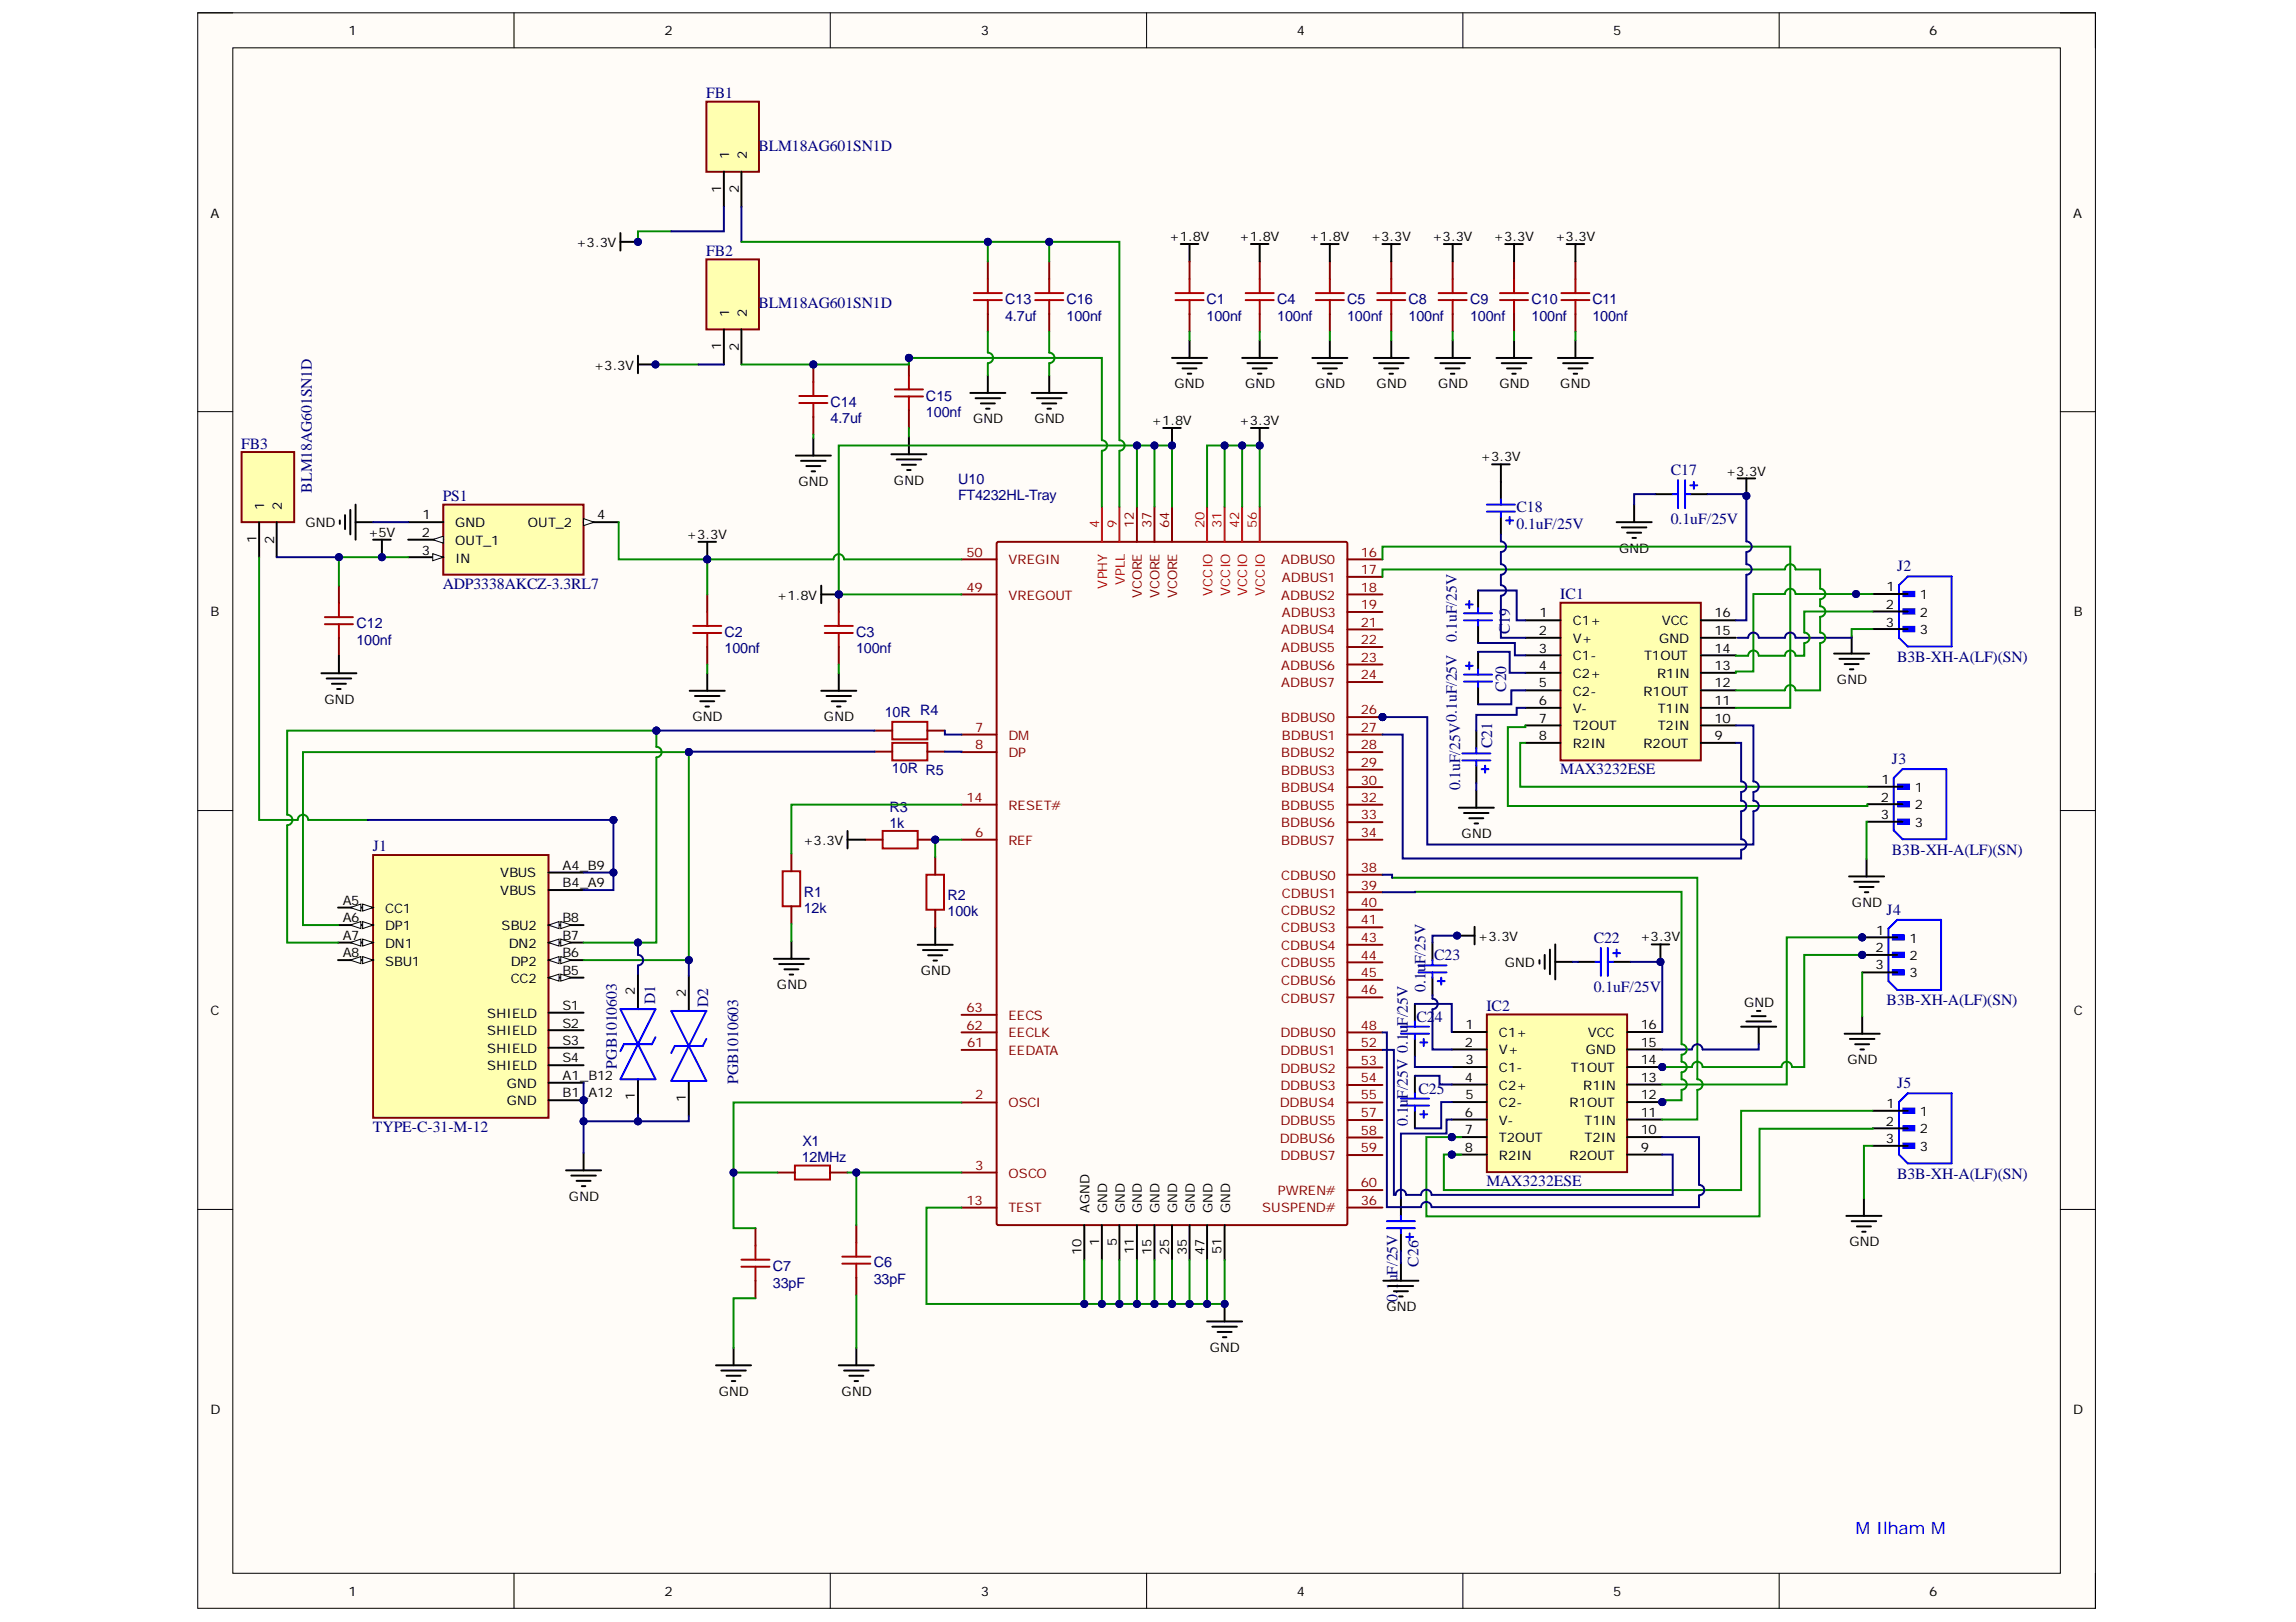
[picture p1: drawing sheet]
<svg xmlns="http://www.w3.org/2000/svg" width="297mm" height="210mm" viewBox="0 0 297 210" stroke-linecap="round" stroke-linejoin="round" font-family="sans-serif">
<defs><g id="words">
<text font-size="2.2" fill="#00f" x="240.1" y="198.6">M Ilham M</text>
<g font-size="2" fill="#000080">
<text x="91.4" y="12.7">FB1</text>
<text x="98.1" y="19.5">BLM18AG601SN1D</text>
<text x="91.4" y="33.1">FB2</text>
<text x="98.1" y="39.9">BLM18AG601SN1D</text>
<text x="31.2" y="58.1">FB3</text>
<text x="40.4" y="63.7" transform="rotate(-90 40.4 63.7)">BLM18AG601SN1D</text>
<text x="57.3" y="64.8">PS1</text>
<text x="216.2" y="61.5">C17</text>
<text x="196.2" y="66.2">C18</text>
<text x="196.2" y="68.5">0.1uF/25V</text>
<text x="216.2" y="67.8">0.1uF/25V</text>
<text x="57.3" y="76.2">ADP3338AKCZ-3.3RL7</text>
<text x="201.9" y="77.5">IC1</text>
<text x="245.4" y="73.9">J2</text>
<text x="188.5" y="83" transform="rotate(-90 188.5 83)">0.1uF/25V</text>
<text x="195.3" y="82.1" transform="rotate(-90 195.3 82.1)">C19</text>
<text x="194.8" y="89.5" transform="rotate(-90 194.8 89.5)">C20</text>
<text x="245.4" y="85.7">B3B-XH-A(LF)(SN)</text>
<text x="193.1" y="96.8" transform="rotate(-90 193.1 96.8)">C21</text>
<text x="201.9" y="100.2">MAX3232ESE</text>
<text x="244.8" y="98.8">J3</text>
<text x="188.9" y="102.3" transform="rotate(-90 188.9 102.3)">0.1uF/25V0.1uF/25V</text>
<text x="48.2" y="110.2">J1</text>
<text x="244.8" y="110.7">B3B-XH-A(LF)(SN)</text>
<text x="244.1" y="118.4">J4</text>
<text x="184.4" y="125.8" transform="rotate(-90 184.4 125.8)">u</text>
<text x="184.4" y="124.8" transform="rotate(-90 184.4 124.8)">F/25V</text>
<text x="185.5" y="124.3">C23</text>
<text x="206.2" y="122">C22</text>
<text x="84.8" y="129.9" transform="rotate(-90 84.8 129.9)">D1</text>
<text x="91.6" y="130.4" transform="rotate(-90 91.6 130.4)">D2</text>
<text x="184.4" y="128.3" transform="rotate(-90 184.4 128.3)">0.1</text>
<text x="192.3" y="130.9">IC2</text>
<text x="206.2" y="128.3">0.1uF/25V</text>
<text x="244.1" y="130.1">B3B-XH-A(LF)(SN)</text>
<text x="182.2" y="133.7" transform="rotate(-90 182.2 133.7)">u</text>
<text x="182.2" y="132.7" transform="rotate(-90 182.2 132.7)">F/25V</text>
<text x="183.2" y="132.2">C24</text>
<text x="79.8" y="138.3" transform="rotate(-90 79.8 138.3)">PGB1010603</text>
<text x="95.5" y="140.3" transform="rotate(-90 95.5 140.3)">PGB1010603</text>
<text x="183.5" y="141.5">C25</text>
<text x="245.4" y="140.8">J5</text>
<text x="48.2" y="146.5">TYPE-C-31-M-12</text>
<text x="182.2" y="145.7" transform="rotate(-90 182.2 145.7)">0.1uF/25V 0.1</text>
<text x="192.3" y="153.5">MAX3232ESE</text>
<text x="245.4" y="152.6">B3B-XH-A(LF)(SN)</text>
<text x="180.8" y="165.9" transform="rotate(-90 180.8 165.9)">uF/25V</text>
<text x="183.5" y="163.9" transform="rotate(-90 183.5 163.9)">C26</text>
<text x="180.8" y="168.5" transform="rotate(-90 180.8 168.5)">0.1</text>
</g>
<g font-size="1.9" fill="#000080">
<text x="130" y="39.3">C13</text>
<text x="130" y="41.5">4.7uf</text>
<text x="138" y="39.3">C16</text>
<text x="138" y="41.5">100nf</text>
<text x="156.1" y="39.3">C1</text>
<text x="156.1" y="41.5">100nf</text>
<text x="165.2" y="39.3">C4</text>
<text x="165.2" y="41.5">100nf</text>
<text x="174.3" y="39.3">C5</text>
<text x="174.3" y="41.5">100nf</text>
<text x="182.2" y="39.3">C8</text>
<text x="182.2" y="41.5">100nf</text>
<text x="190.2" y="39.3">C9</text>
<text x="190.2" y="41.5">100nf</text>
<text x="198.1" y="39.3">C10</text>
<text x="198.1" y="41.5">100nf</text>
<text x="206" y="39.3">C11</text>
<text x="206" y="41.5">100nf</text>
<text x="107.4" y="52.7">C14</text>
<text x="119.8" y="51.8">C15</text>
<text x="119.8" y="53.9">100nf</text>
<text x="107.4" y="54.8">4.7uf</text>
<text x="123.9" y="62.6">U10</text>
<text x="123.9" y="64.8">FT4232HL-Tray</text>
<text x="46.1" y="81.3">C12</text>
<text x="46.1" y="83.4">100nf</text>
<text x="93.7" y="82.4">C2</text>
<text x="110.7" y="82.4">C3</text>
<text x="93.7" y="84.5">100nf</text>
<text x="110.7" y="84.5">100nf</text>
<text x="114.5" y="92.8">10R R4</text>
<text x="115.4" y="100">10R R5</text>
<text x="115.1" y="105.1">R3</text>
<text x="115.1" y="107.1">1k</text>
<text x="104" y="116.1">R1</text>
<text x="104" y="118.1">12k</text>
<text x="122.6" y="116.5">R2</text>
<text x="122.6" y="118.5">100k</text>
<text x="103.8" y="148.4">X1</text>
<text x="103.7" y="150.4">12MHz</text>
<text x="100" y="164.4">C7</text>
<text x="100" y="166.6">33pF</text>
<text x="113" y="164">C6</text>
<text x="113" y="166.2">33pF</text>
</g>
<g font-size="1.7">
<text x="45.1" y="4.6">1</text>
<text x="86" y="4.6">2</text>
<text x="126.9" y="4.6">3</text>
<text x="167.8" y="4.6">4</text>
<text x="208.7" y="4.6">5</text>
<text x="249.6" y="4.6">6</text>
<text x="94.3" y="20.6" transform="rotate(-90 94.3 20.6)">1</text>
<text x="96.6" y="20.6" transform="rotate(-90 96.6 20.6)">2</text>
<text x="27.2" y="28.2">A</text>
<text x="93.3" y="24.9" transform="rotate(-90 93.3 24.9)">1</text>
<text x="95.6" y="25" transform="rotate(-90 95.6 25)">2</text>
<text x="268.2" y="28.2">A</text>
<text x="74.5" y="32">+3.3V</text>
<text x="151.3" y="31.2">+1.8V</text>
<text x="160.3" y="31.2">+1.8V</text>
<text x="169.4" y="31.2">+1.8V</text>
<text x="177.3" y="31.2">+3.3V</text>
<text x="185.3" y="31.2">+3.3V</text>
<text x="193.2" y="31.2">+3.3V</text>
<text x="201.2" y="31.2">+3.3V</text>
<text x="94.3" y="41" transform="rotate(-90 94.3 41)">1</text>
<text x="96.6" y="41" transform="rotate(-90 96.6 41)">2</text>
<text x="76.8" y="47.9">+3.3V</text>
<text x="93.3" y="45.3" transform="rotate(-90 93.3 45.3)">1</text>
<text x="95.6" y="45.4" transform="rotate(-90 95.6 45.4)">2</text>
<text x="151.9" y="50.2">GND</text>
<text x="161.1" y="50.2">GND</text>
<text x="170.1" y="50.2">GND</text>
<text x="178.1" y="50.2">GND</text>
<text x="186" y="50.2">GND</text>
<text x="194" y="50.2">GND</text>
<text x="201.9" y="50.2">GND</text>
<text x="125.9" y="54.8">GND</text>
<text x="133.8" y="54.8">GND</text>
<text x="149" y="55">+1.8V</text>
<text x="160.3" y="55">+3.3V</text>
<text x="191.5" y="59.7">+3.3V</text>
<text x="34.2" y="65.9" transform="rotate(-90 34.2 65.9)">1</text>
<text x="36.5" y="65.9" transform="rotate(-90 36.5 65.9)">2</text>
<text x="103.3" y="62.9">GND</text>
<text x="115.7" y="62.7">GND</text>
<text x="223.3" y="61.6">+3.3V</text>
<text x="33.2" y="70.3" transform="rotate(-90 33.2 70.3)">1</text>
<text x="35.4" y="70.3" transform="rotate(-90 35.4 70.3)">2</text>
<text x="39.5" y="68.2">GND</text>
<text x="47.6" y="69.5">+5V</text>
<text x="54.6" y="69.5">2</text>
<text x="54.6" y="71.8">3</text>
<text x="54.7" y="67.2">1</text>
<text x="58.9" y="68.2">GND</text>
<text x="58.9" y="70.5">OUT_1</text>
<text x="68.3" y="68.2">OUT_2</text>
<text x="77.2" y="67.2">4</text>
<text x="88.8" y="69.7">+3.3V</text>
<text x="209.5" y="71.5">GND</text>
<text x="58.9" y="72.8">IN</text>
<text x="100.5" y="77.6">+1.8V</text>
<text x="244.1" y="76.5">1</text>
<text x="248.4" y="77.5">1</text>
<text x="27.2" y="79.7">B</text>
<text x="199.1" y="82.2">2</text>
<text x="199.2" y="79.9">1</text>
<text x="203.5" y="80.9">C1+</text>
<text x="203.5" y="83.2">V+</text>
<text x="214.6" y="83.2">GND</text>
<text x="215" y="80.9">VCC</text>
<text x="221.8" y="79.9">16</text>
<text x="221.8" y="82.2">15</text>
<text x="244" y="78.8">2</text>
<text x="244" y="81.1">3</text>
<text x="248.4" y="79.8">2</text>
<text x="248.4" y="82.1">3</text>
<text x="268.3" y="79.7">B</text>
<text x="199.1" y="84.5">3</text>
<text x="199.1" y="86.7">4</text>
<text x="199.1" y="88.9">5</text>
<text x="203.5" y="85.5">C1-</text>
<text x="203.5" y="87.8">C2+</text>
<text x="212.7" y="85.5">T1OUT</text>
<text x="214.4" y="87.8">R1IN</text>
<text x="221.8" y="84.5">14</text>
<text x="221.8" y="86.7">13</text>
<text x="221.8" y="88.9">12</text>
<text x="237.6" y="88.5">GND</text>
<text x="42" y="91.1">GND</text>
<text x="89.6" y="93.3">GND</text>
<text x="106.6" y="93.3">GND</text>
<text x="199.1" y="91.2">6</text>
<text x="199.1" y="93.5">7</text>
<text x="199.1" y="95.8">8</text>
<text x="203.5" y="90">C2-</text>
<text x="203.5" y="92.2">V-</text>
<text x="203.5" y="94.5">T2OUT</text>
<text x="212.6" y="90">R1OUT</text>
<text x="214.5" y="92.2">T1IN</text>
<text x="214.5" y="94.5">T2IN</text>
<text x="221.8" y="91.2">11</text>
<text x="221.8" y="93.5">10</text>
<text x="221.8" y="95.8">9</text>
<text x="203.5" y="96.8">R2IN</text>
<text x="212.6" y="96.8">R2OUT</text>
<text x="243.4" y="101.5">1</text>
<text x="243.3" y="103.7">2</text>
<text x="243.3" y="106">3</text>
<text x="247.7" y="102.5">1</text>
<text x="247.7" y="104.7">2</text>
<text x="247.7" y="107">3</text>
<text x="64.7" y="113.5">VBUS</text>
<text x="72.8" y="112.5">A4_B9</text>
<text x="103.9" y="109.3">+3.3V</text>
<text x="189.1" y="108.5">GND</text>
<text x="44.3" y="117.1">A5</text>
<text x="44.3" y="119.4">A6</text>
<text x="49.8" y="118.1">CC1</text>
<text x="64.7" y="115.8">VBUS</text>
<text x="72.8" y="114.8">B4_A9</text>
<text x="72.8" y="119.4">B8</text>
<text x="239.6" y="117.3">GND</text>
<text x="44.3" y="121.7">A7</text>
<text x="44.3" y="123.9">A8</text>
<text x="49.8" y="120.4">DP1</text>
<text x="49.8" y="122.7">DN1</text>
<text x="49.8" y="125">SBU1</text>
<text x="64.9" y="120.4">SBU2</text>
<text x="65.8" y="122.7">DN2</text>
<text x="66.1" y="125">DP2</text>
<text x="72.8" y="121.7">B7</text>
<text x="72.8" y="123.9">B6</text>
<text x="191.2" y="121.7">+3.3V</text>
<text x="194.7" y="125.1">GND</text>
<text x="212.2" y="121.8">+3.3V</text>
<text x="242.6" y="123.2">2</text>
<text x="242.6" y="125.5">3</text>
<text x="242.7" y="121">1</text>
<text x="247" y="122">1</text>
<text x="247" y="124.2">2</text>
<text x="27.2" y="131.4">C</text>
<text x="63" y="131.7">SHIELD</text>
<text x="66.1" y="127.1">CC2</text>
<text x="72.8" y="126.1">B5</text>
<text x="72.8" y="130.7">S1</text>
<text x="82.1" y="128.8" transform="rotate(-90 82.1 128.8)">2</text>
<text x="88.7" y="129" transform="rotate(-90 88.7 129)">2</text>
<text x="100.5" y="128">GND</text>
<text x="119.1" y="126.2">GND</text>
<text x="225.6" y="130.3">GND</text>
<text x="247" y="126.5">3</text>
<text x="268.3" y="131.4">C</text>
<text x="63" y="134">SHIELD</text>
<text x="63" y="136.3">SHIELD</text>
<text x="72.8" y="133">S2</text>
<text x="72.8" y="135.3">S3</text>
<text x="72.8" y="137.5">S4</text>
<text x="189.5" y="135.4">2</text>
<text x="189.6" y="133.2">1</text>
<text x="189.6" y="137.7">3</text>
<text x="193.9" y="134.2">C1+</text>
<text x="193.9" y="136.4">V+</text>
<text x="205.2" y="136.4">GND</text>
<text x="205.4" y="134.2">VCC</text>
<text x="212.3" y="133.2">16</text>
<text x="212.3" y="135.4">15</text>
<text x="212.3" y="137.7">14</text>
<text x="239" y="137.7">GND</text>
<text x="63" y="138.5">SHIELD</text>
<text x="65.6" y="140.8">GND</text>
<text x="65.6" y="143">GND</text>
<text x="72.8" y="139.7">A1_B12</text>
<text x="72.8" y="142">B1_A12</text>
<text x="82.1" y="142.4" transform="rotate(-90 82.1 142.4)">1</text>
<text x="88.7" y="142.6" transform="rotate(-90 88.7 142.6)">1</text>
<text x="189.5" y="140">4</text>
<text x="189.6" y="142.3">5</text>
<text x="193.9" y="138.7">C1-</text>
<text x="193.9" y="141">C2+</text>
<text x="193.9" y="143.3">C2-</text>
<text x="203" y="143.3">R1OUT</text>
<text x="203.2" y="138.7">T1OUT</text>
<text x="204.8" y="141">R1IN</text>
<text x="212.3" y="140">13</text>
<text x="212.3" y="142.3">12</text>
<text x="244.1" y="143.4">1</text>
<text x="189.5" y="144.6">6</text>
<text x="189.5" y="146.8">7</text>
<text x="189.5" y="149">8</text>
<text x="193.9" y="145.6">V-</text>
<text x="193.9" y="147.8">T2OUT</text>
<text x="205" y="145.6">T1IN</text>
<text x="205" y="147.8">T2IN</text>
<text x="212.3" y="144.6">11</text>
<text x="212.3" y="146.8">10</text>
<text x="212.3" y="149">9</text>
<text x="244" y="145.7">2</text>
<text x="244" y="147.9">3</text>
<text x="248.4" y="144.4">1</text>
<text x="248.4" y="146.7">2</text>
<text x="248.4" y="149">3</text>
<text x="73.6" y="155.4">GND</text>
<text x="193.9" y="150.1">R2IN</text>
<text x="203" y="150.1">R2OUT</text>
<text x="140.9" y="157" transform="rotate(-90 140.9 157)">AGND</text>
<text x="142.2" y="161.2" transform="rotate(-90 142.2 161.2)">1</text>
<text x="143.2" y="157" transform="rotate(-90 143.2 157)">GND</text>
<text x="144.5" y="161.3" transform="rotate(-90 144.5 161.3)">5</text>
<text x="145.5" y="157" transform="rotate(-90 145.5 157)">GND</text>
<text x="147.7" y="157" transform="rotate(-90 147.7 157)">GND</text>
<text x="150" y="157" transform="rotate(-90 150 157)">GND</text>
<text x="152.3" y="157" transform="rotate(-90 152.3 157)">GND</text>
<text x="154.6" y="157" transform="rotate(-90 154.6 157)">GND</text>
<text x="156.9" y="157" transform="rotate(-90 156.9 157)">GND</text>
<text x="159.1" y="157" transform="rotate(-90 159.1 157)">GND</text>
<text x="239.3" y="161.3">GND</text>
<text x="139.9" y="162.4" transform="rotate(-90 139.9 162.4)">10</text>
<text x="146.7" y="162.3" transform="rotate(-90 146.7 162.3)">11</text>
<text x="149" y="162.4" transform="rotate(-90 149 162.4)">15</text>
<text x="151.3" y="162.4" transform="rotate(-90 151.3 162.4)">25</text>
<text x="153.6" y="162.4" transform="rotate(-90 153.6 162.4)">35</text>
<text x="155.8" y="162.4" transform="rotate(-90 155.8 162.4)">47</text>
<text x="158" y="162.3" transform="rotate(-90 158 162.3)">51</text>
<text x="179.4" y="169.7">GND</text>
<text x="156.5" y="175">GND</text>
<text x="27.2" y="183">D</text>
<text x="93" y="180.7">GND</text>
<text x="108.9" y="180.7">GND</text>
<text x="268.2" y="183">D</text>
<text x="45.1" y="206.5">1</text>
<text x="86" y="206.5">2</text>
<text x="126.9" y="206.5">3</text>
<text x="167.8" y="206.5">4</text>
<text x="208.7" y="206.5">5</text>
<text x="249.6" y="206.5">6</text>
</g>
<g font-size="1.7" fill="#f00">
<text x="142.2" y="68.3" transform="rotate(-90 142.2 68.3)">4</text>
<text x="144.5" y="68.3" transform="rotate(-90 144.5 68.3)">9</text>
<text x="155.8" y="68.3" transform="rotate(-90 155.8 68.3)">20</text>
<text x="158" y="68.3" transform="rotate(-90 158 68.3)">31</text>
<text x="160.3" y="68.3" transform="rotate(-90 160.3 68.3)">42</text>
<text x="162.6" y="68.3" transform="rotate(-90 162.6 68.3)">56</text>
<text x="143.2" y="76.2" transform="rotate(-90 143.2 76.2)">VPHY</text>
<text x="145.5" y="75.8" transform="rotate(-90 145.5 75.8)">VPLL</text>
<text x="156.9" y="77.1" transform="rotate(-90 156.9 77.1)">VCCIO</text>
<text x="159.1" y="77.1" transform="rotate(-90 159.1 77.1)">VCCIO</text>
<text x="161.3" y="77.1" transform="rotate(-90 161.3 77.1)">VCCIO</text>
<text x="163.6" y="77.1" transform="rotate(-90 163.6 77.1)">VCCIO</text>
</g>
<g font-size="1.7" fill="#800">
<text x="146.7" y="68.3" transform="rotate(-90 146.7 68.3)">12</text>
<text x="149" y="68.3" transform="rotate(-90 149 68.3)">37</text>
<text x="151.3" y="68.3" transform="rotate(-90 151.3 68.3)">64</text>
<text x="125" y="76.6">49</text>
<text x="125" y="72">50</text>
<text x="130.5" y="77.6">VREGOUT</text>
<text x="130.5" y="73">VREGIN</text>
<text x="147.7" y="77.4" transform="rotate(-90 147.7 77.4)">VCORE</text>
<text x="150" y="77.4" transform="rotate(-90 150 77.4)">VCORE</text>
<text x="152.3" y="77.4" transform="rotate(-90 152.3 77.4)">VCORE</text>
<text x="165.7" y="73">ADBUS0</text>
<text x="165.7" y="77.6">ADBUS2</text>
<text x="165.8" y="75.3">ADBUS1</text>
<text x="176.1" y="72">16</text>
<text x="176.1" y="74.3">17</text>
<text x="176.1" y="76.6">18</text>
<text x="165.7" y="82.1">ADBUS4</text>
<text x="165.8" y="79.8">ADBUS3</text>
<text x="176.1" y="78.8">19</text>
<text x="176.1" y="81.1">21</text>
<text x="176.1" y="83.4">22</text>
<text x="165.7" y="84.4">ADBUS5</text>
<text x="165.7" y="86.7">ADBUS6</text>
<text x="165.7" y="88.9">ADBUS7</text>
<text x="176.1" y="85.6">23</text>
<text x="176.1" y="87.9">24</text>
<text x="126.1" y="94.7">7</text>
<text x="130.5" y="95.7">DM</text>
<text x="165.7" y="93.4">BDBUS0</text>
<text x="165.8" y="95.7">BDBUS1</text>
<text x="176.1" y="92.4">26</text>
<text x="176.1" y="94.7">27</text>
<text x="126.1" y="97">8</text>
<text x="130.5" y="98">DP</text>
<text x="165.7" y="98">BDBUS2</text>
<text x="165.7" y="100.3">BDBUS3</text>
<text x="176.1" y="97">28</text>
<text x="176.1" y="99.3">29</text>
<text x="176.1" y="101.5">30</text>
<text x="125" y="103.7">14</text>
<text x="130.5" y="104.8">RESET#</text>
<text x="165.7" y="102.5">BDBUS4</text>
<text x="165.7" y="104.8">BDBUS5</text>
<text x="165.7" y="107">BDBUS6</text>
<text x="176.1" y="103.7">32</text>
<text x="176.1" y="106">33</text>
<text x="126.1" y="108.3">6</text>
<text x="130.5" y="109.3">REF</text>
<text x="165.7" y="109.3">BDBUS7</text>
<text x="165.7" y="113.9">CDBUS0</text>
<text x="176.1" y="108.3">34</text>
<text x="176.1" y="112.9">38</text>
<text x="165.7" y="118.4">CDBUS2</text>
<text x="165.8" y="116.2">CDBUS1</text>
<text x="176.1" y="115.1">39</text>
<text x="176.1" y="117.3">40</text>
<text x="176.1" y="119.6">41</text>
<text x="165.7" y="120.6">CDBUS3</text>
<text x="165.7" y="122.9">CDBUS4</text>
<text x="165.7" y="125.2">CDBUS5</text>
<text x="176.1" y="121.9">43</text>
<text x="176.1" y="124.2">44</text>
<text x="125" y="131">63</text>
<text x="130.5" y="132">EECS</text>
<text x="165.7" y="127.5">CDBUS6</text>
<text x="165.7" y="129.8">CDBUS7</text>
<text x="176.1" y="126.5">45</text>
<text x="176.1" y="128.7">46</text>
<text x="125" y="133.2">62</text>
<text x="125.1" y="135.5">61</text>
<text x="130.5" y="134.2">EECLK</text>
<text x="130.5" y="136.5">EEDATA</text>
<text x="165.7" y="134.2">DDBUS0</text>
<text x="165.7" y="136.5">DDBUS1</text>
<text x="176.1" y="133.2">48</text>
<text x="176.1" y="135.5">52</text>
<text x="176.1" y="137.8">53</text>
<text x="126.1" y="142.3">2</text>
<text x="130.5" y="143.3">OSCI</text>
<text x="165.6" y="143.3">DDBUS4</text>
<text x="165.7" y="138.8">DDBUS2</text>
<text x="165.7" y="141.1">DDBUS3</text>
<text x="176.1" y="140.1">54</text>
<text x="176.1" y="142.3">55</text>
<text x="165.6" y="147.9">DDBUS6</text>
<text x="165.7" y="145.6">DDBUS5</text>
<text x="176.1" y="144.6">57</text>
<text x="176.1" y="146.8">58</text>
<text x="176.1" y="149.1">59</text>
<text x="125" y="155.9">13</text>
<text x="126.1" y="151.4">3</text>
<text x="130.5" y="152.4">OSCO</text>
<text x="165.3" y="154.7">PWREN#</text>
<text x="165.7" y="150.1">DDBUS7</text>
<text x="176.1" y="155.9">36</text>
<text x="176.1" y="153.6">60</text>
<text x="130.5" y="156.9">TEST</text>
<text x="163.3" y="156.9">SUSPEND#</text>
</g>
</g></defs>
<path d="M25.6 1.7h245.5v206.4h-245.5z" fill-rule="evenodd" fill="#fffcf8"/>
<path d="M25.6 1.7h245.5v206.4h-245.5z" fill="none" stroke="#000" stroke-width=".13"/>
<path d="M30.1 6.2h236.5v197.4h-236.5z" fill-rule="evenodd" fill="#fffcf8"/>
<g fill="none" stroke="#000" stroke-width=".13">
<path d="M25.6 1.7h4.5M30.1 6.2h236.5v197.4h-236.5zM66.5 1.7v4.5M107.4 1.7v4.5M148.3 1.7v4.5M189.3 1.7v4.5M230.2 1.7v4.5M266.6 1.7h4.5v4.5M25.6 53.3h4.5M266.6 53.3h4.5M25.6 104.9h4.5M266.6 104.9h4.5"/>
<path d="M25.6 156.5h4.5M266.6 156.5h4.5M66.5 203.6v4.5M107.4 203.6v4.5M148.3 203.6v4.5M189.3 203.6v4.5M230.2 203.6v4.5M271.1 203.6v4.5"/>
</g>
<g fill="none" stroke="#000" stroke-width=".25">
<path d="M44 67.3v.5M44.6 66.7v1.8M45.3 66v3.2M46 65.3v4.5M46 67.6h2.3M237.3 84.6h4.5M238 85.3h3.1M238.6 85.9h1.9M239.3 86.6h.5M239.6 82.3v2.3M239.2 113.4h4.6M239.9 114.1h3.2"/>
<path d="M240.6 114.8h1.8M241.3 115.5h.4M241.5 111.2v2.2M238.6 133.8h4.6M239.3 134.4h3.2M240 135.1h1.8M240.7 135.8h.4M240.9 131.5v2.3M238.9 157.3h4.5M239.6 158h3.1M240.2 158.7h1.8M240.9 159.4h.5"/>
<path d="M241.1 155.1v2.2M92.6 176.7h4.6M93.3 177.4h3.2M94 178h1.8M94.7 178.7h.4M94.9 174.4v2.3M108.5 176.7h4.6M109.2 177.4h3.2M109.9 178h1.8M110.6 178.7h.4M110.8 174.4v2.3"/>
</g>
<path d="M102.8 150.8h4.6v1.8h-4.6z" fill="none" stroke="#a00000" stroke-width=".25"/>
<path d="M100.6 151.7h2.2M107.4 151.7h2.2" fill="none" stroke="#800" stroke-width=".25"/>
<circle cx="178.9" cy="92.8" r=".45" fill="#000080"/>
<circle cx="178.9" cy="92.8" r=".45" fill="none" stroke="#000080" stroke-width=".13"/>
<g fill="none" stroke="#800" stroke-width=".25">
<path d="M129 70.2l.2-.1h44.9l.2 .1v88.3h-.2h-44.9h-.2l-.1-.2v-87.9zM147.1 65.6v4.5M174.3 72.4h4.6M174.3 74.7h4.6M174.3 76.9h4.6M174.3 79.2h4.6M124.4 95.1h4.5M124.4 97.3h4.5M174.3 81.5h4.6M174.3 83.7h4.6M174.3 86h4.6M174.3 88.3h4.6"/>
<path d="M174.3 92.8h4.6M124.4 108.7h4.5M124.4 104.1h4.5M124.4 142.7h4.5M124.4 151.7h4.5M124.4 156.3h4.5"/>
</g>
<path d="M140.3 158.5v4.6M142.6 158.5v4.6M144.8 158.5v4.6M147.1 158.5v4.6M149.4 158.5v4.6M151.6 158.5v4.6" fill="none" stroke="#000" stroke-width=".25"/>
<path d="M142.6 65.6v4.5M144.8 65.6v4.5M156.2 65.6v4.5" fill="none" stroke="#f00" stroke-width=".25"/>
<circle cx="178.9" cy="92.8" r=".45" fill="#000080"/>
<circle cx="178.9" cy="92.8" r=".45" fill="none" stroke="#000080" stroke-width=".13"/>
<g fill="none" stroke="#800" stroke-width=".25">
<path d="M91.5 76.9v2.3M124.4 76.9h4.5M124.4 72.4h4.5M149.4 65.6v4.5M151.6 65.6v4.5M91.5 83.7v2.3M174.3 95.1h4.6M174.3 97.3h4.6M174.3 99.6h4.6M174.3 101.9h4.6M174.3 104.1h4.6M174.3 106.4h4.6"/>
<path d="M174.3 108.7h4.6M174.3 113.2h4.6M174.3 115.5h4.6M174.3 117.7h4.6M124.4 133.6h4.5M124.4 135.9h4.5M124.4 131.3h4.5M174.3 120h4.6M174.3 122.3h4.6M174.3 124.5h4.6M174.3 126.8h4.6M174.3 129.1h4.6"/>
<path d="M174.3 133.6h4.6M174.3 135.9h4.6M174.3 138.1h4.6M174.3 156.3h4.6M174.3 140.4h4.6M174.3 142.7h4.6M174.3 144.9h4.6M174.3 147.2h4.6M174.3 149.5h4.6M174.3 154h4.6"/>
</g>
<path d="M158.4 65.6v4.5M160.7 65.6v4.5M163 65.6v4.5" fill="none" stroke="#f00" stroke-width=".25"/>
<path d="M153.9 158.5v4.6M156.2 158.5v4.6M158.4 158.5v4.6" fill="none" stroke="#000" stroke-width=".25"/>
<path d="M91.5 79.2v1.8M89.7 81h3.6M89.7 81.9h3.6M91.5 81.9v1.8" fill="none" stroke="#a00000" stroke-width=".25"/>
<circle cx="108.5" cy="76.9" r=".45" fill="#000080"/>
<circle cx="108.5" cy="76.9" r=".45" fill="none" stroke="#000080" stroke-width=".13"/>
<path d="M106.7 81h3.6" fill="none" stroke="#a00000" stroke-width=".25"/>
<path d="M108.5 76.9v2.3" fill="none" stroke="#800" stroke-width=".25"/>
<circle cx="108.5" cy="76.9" r=".45" fill="#000080"/>
<circle cx="108.5" cy="76.9" r=".45" fill="none" stroke="#000080" stroke-width=".13"/>
<g fill="none" stroke="#a00000" stroke-width=".25">
<path d="M152.1 37.9h3.6M152.1 38.8h3.6M153.9 36.1v1.8M153.9 38.8v1.8M161.2 37.9h3.6M161.2 38.8h3.6M163 36.1v1.8M163 38.8v1.8M170.2 37.9h3.7M170.2 38.8h3.7M172 36.1v1.8M172 38.8v1.8"/>
<path d="M178.2 37.9h3.6M178.2 38.8h3.6M180 36.1v1.8M180 38.8v1.8M186.1 37.9h3.6M186.1 38.8h3.6M187.9 36.1v1.8M187.9 38.8v1.8M194.1 37.9h3.6M194.1 38.8h3.6M195.9 36.1v1.8M195.9 38.8v1.8"/>
<path d="M202 37.9h3.6M202 38.8h3.6M203.8 36.1v1.8M203.8 38.8v1.8M108.5 79.2v1.8M106.7 81.9h3.6M108.5 81.9v1.8"/>
</g>
<g fill="none" stroke="#800" stroke-width=".25">
<path d="M153.9 33.8v2.3M163 33.8v2.3M172 33.8v2.3M180 33.8v2.3M187.9 33.8v2.3M195.9 33.8v2.3M203.8 33.8v2.3M153.9 40.6v2.3M163 40.6v2.3M172 40.6v2.3M180 40.6v2.3M187.9 40.6v2.3"/>
<path d="M195.9 40.6v2.3M203.8 40.6v2.3M108.5 83.7v2.3"/>
</g>
<g fill="none" stroke="#000" stroke-width=".25">
<path d="M152.8 31.6h2.2M153.9 31.6v2.2M161.8 31.6h2.3M163 31.6v2.2M170.9 31.6h2.3M172 31.6v2.2M178.9 31.6h2.2M180 31.6v2.2M186.8 31.6h2.3M187.9 31.6v2.2M194.7 31.6h2.3M195.9 31.6v2.2"/>
<path d="M202.7 31.6h2.3M203.8 31.6v2.2M150.5 55.4h2.3M151.6 46.3h4.6M151.6 55.4v2.3M152.3 47h3.2M153 47.7h1.8M153.7 48.4h.4M153.9 44v2.3M160.7 46.3h4.5M161.4 47h3.2M162.1 47.7h1.8"/>
<path d="M162.7 48.4h.5M163 44v2.3M169.8 46.3h4.5M170.5 47h3.1M171.1 47.7h1.9M171.8 48.4h.5M172 44v2.3M177.7 46.3h4.6M178.4 47h3.2M179.1 47.7h1.8M179.8 48.4h.4M180 44.1v2.2"/>
<path d="M185.7 46.3h4.5M186.3 47h3.2M187 47.7h1.8M187.7 48.4h.5M187.9 44.1v2.2M193.6 46.3h4.5M194.3 47h3.2M195 47.7h1.8M195.6 48.4h.5M195.9 44.1v2.2M201.5 46.3h4.6M202.2 47h3.2"/>
<path d="M202.9 47.7h1.8M203.6 48.4h.4M203.8 44.1v2.2M89.2 89.4h4.6M89.9 90.1h3.2M90.6 90.8h1.8M91.3 91.4h.4M91.5 87.1v2.3M106.2 89.4h4.6M106.9 90.1h3.2M107.6 90.8h1.8M108.3 91.4h.4"/>
<path d="M108.5 87.1v2.3"/>
</g>
<circle cx="151.6" cy="57.7" r=".45" fill="#000080"/>
<circle cx="151.6" cy="57.7" r=".45" fill="none" stroke="#000080" stroke-width=".13"/>
<path d="M161.8 55.4h2.3M163 55.4v2.3" fill="none" stroke="#000" stroke-width=".25"/>
<circle cx="163" cy="57.7" r=".45" fill="#000080"/>
<circle cx="163" cy="57.7" r=".45" fill="none" stroke="#000080" stroke-width=".13"/>
<path d="M90.4 70.1h2.2M91.5 70.1v2.3" fill="none" stroke="#000" stroke-width=".25"/>
<circle cx="91.5" cy="72.4" r=".45" fill="#000080"/>
<circle cx="91.5" cy="72.4" r=".45" fill="none" stroke="#000080" stroke-width=".13"/>
<path d="M106.2 75.8v2.3M106.2 76.9h2.3" fill="none" stroke="#000" stroke-width=".25"/>
<circle cx="108.5" cy="76.9" r=".45" fill="#000080"/>
<circle cx="108.5" cy="76.9" r=".45" fill="none" stroke="#000080" stroke-width=".13"/>
<path d="M42 79.9h3.7M43.8 78.1v1.8M42 80.8h3.7M43.8 80.8v1.8" fill="none" stroke="#a00000" stroke-width=".25"/>
<path d="M43.8 75.8v2.3M43.8 82.6v2.3" fill="none" stroke="#800" stroke-width=".25"/>
<path d="M41.6 87.1h4.5M42.3 87.8h3.1M42.9 88.5h1.9M43.6 89.2h.5M43.8 84.9v2.2" fill="none" stroke="#000" stroke-width=".25"/>
<circle cx="105.2" cy="47.2" r=".45" fill="#000080"/>
<circle cx="105.2" cy="47.2" r=".45" fill="none" stroke="#000080" stroke-width=".13"/>
<path d="M103.4 51.2h3.6" fill="none" stroke="#a00000" stroke-width=".25"/>
<path d="M105.2 47.2v2.2" fill="none" stroke="#800" stroke-width=".25"/>
<circle cx="105.2" cy="47.2" r=".45" fill="#000080"/>
<circle cx="105.2" cy="47.2" r=".45" fill="none" stroke="#000080" stroke-width=".13"/>
<path d="M103.4 52.2h3.6M105.2 49.4v1.8M105.2 52.2v1.8" fill="none" stroke="#a00000" stroke-width=".25"/>
<path d="M105.2 54v2.2" fill="none" stroke="#800" stroke-width=".25"/>
<path d="M103 59h4.5M103.6 59.6h3.2M105.2 56.7v2.3M104.3 60.3h1.8M105 61h.5" fill="none" stroke="#000" stroke-width=".25"/>
<circle cx="117.6" cy="46.3" r=".45" fill="#000080"/>
<circle cx="117.6" cy="46.3" r=".45" fill="none" stroke="#000080" stroke-width=".13"/>
<path d="M115.8 50.4h3.6" fill="none" stroke="#a00000" stroke-width=".25"/>
<path d="M117.6 46.3v2.3" fill="none" stroke="#800" stroke-width=".25"/>
<circle cx="117.6" cy="46.3" r=".45" fill="#000080"/>
<circle cx="117.6" cy="46.3" r=".45" fill="none" stroke="#000080" stroke-width=".13"/>
<path d="M126 37.9h3.6M126 38.8h3.6M127.8 36.1v1.8M127.8 38.8v1.8M133.9 37.9h3.7M133.9 38.8h3.7M135.7 36.1v1.8M135.7 38.8v1.8M115.8 51.3h3.6M117.6 48.6v1.8M117.6 51.3v1.8" fill="none" stroke="#a00000" stroke-width=".25"/>
<path d="M127.8 33.8v2.3M135.7 33.8v2.3M117.6 53.1v2.3M127.8 40.6v2.3M135.7 40.6v2.3" fill="none" stroke="#800" stroke-width=".25"/>
<g fill="none" stroke="#000" stroke-width=".25">
<path d="M115.3 58.8h4.6M116 59.5h3.2M117.6 56.5v2.3M125.5 50.9h4.6M126.2 51.5h3.2M126.9 52.2h1.8M127.6 52.9h.4M127.8 48.6v2.3M133.5 50.9h4.5M134.2 51.5h3.1M134.8 52.2h1.8M135.5 52.9h.5"/>
<path d="M135.7 48.6v2.3M116.7 60.1h1.8M117.4 60.8h.4M156.2 171h4.5M156.8 171.7h3.2M157.5 172.4h1.8M158.2 173h.5M158.4 168.7v2.3"/>
</g>
<circle cx="158.4" cy="168.7" r=".45" fill="#000080"/>
<circle cx="158.4" cy="168.7" r=".45" fill="none" stroke="#000080" stroke-width=".13"/>
<path d="M121 120v2.3M100.1 124.1h4.6M100.8 124.8h3.2M101.5 125.4h1.8M102.2 126.1h.4M102.4 121.8v2.3M118.7 122.3h4.6M119.4 122.9h3.2M120.1 123.6h1.8M120.8 124.3h.4" fill="none" stroke="#000" stroke-width=".25"/>
<path d="M101.3 112.7h2.2v4.6h-2.2zM119.9 113.2h2.2v4.5h-2.2z" fill="none" stroke="#a00000" stroke-width=".25"/>
<path d="M102.4 110.5v2.2M102.4 117.3v2.2M121 110.9v2.3M121 117.7v2.3" fill="none" stroke="#800" stroke-width=".25"/>
<circle cx="121" cy="108.7" r=".45" fill="#000080"/>
<circle cx="121" cy="108.7" r=".45" fill="none" stroke="#000080" stroke-width=".13"/>
<path d="M114.2 107.5h4.5v2.3h-4.5z" fill="none" stroke="#a00000" stroke-width=".25"/>
<path d="M118.7 108.7h2.3" fill="none" stroke="#800" stroke-width=".25"/>
<circle cx="121" cy="108.7" r=".45" fill="#000080"/>
<circle cx="121" cy="108.7" r=".45" fill="none" stroke="#000080" stroke-width=".13"/>
<path d="M111.9 108.7h2.3" fill="none" stroke="#800" stroke-width=".25"/>
<path d="M109.6 107.5v2.3M109.6 108.7h2.3M73.2 151.5h4.6M73.9 152.1h3.2M74.6 152.8h1.8M75.3 153.5h.4M75.5 149.2v2.3" fill="none" stroke="#000" stroke-width=".25"/>
<path d="M91.4 13.2h6.8v9h-6.8z" fill-rule="evenodd" fill="#ffffb0"/>
<path d="M91.4 13.2h6.8v9h-6.8z" fill="none" stroke="#800000" stroke-width=".25"/>
<path d="M93.7 22.2v4.6M95.9 22.2v4.6" fill="none" stroke="#000" stroke-width=".25"/>
<path d="M91.4 33.6h6.8v9h-6.8z" fill-rule="evenodd" fill="#ffffb0"/>
<path d="M91.4 33.6h6.8v9h-6.8z" fill="none" stroke="#800000" stroke-width=".25"/>
<path d="M93.7 42.6v4.6M95.9 42.6v4.6" fill="none" stroke="#000" stroke-width=".25"/>
<circle cx="75.5" cy="142.4" r=".45" fill="#000080"/>
<circle cx="75.5" cy="142.4" r=".45" fill="none" stroke="#000080" stroke-width=".13"/>
<path d="M48.3 110.6h22.7v34.1h-22.7z" fill-rule="evenodd" fill="#ffffb0"/>
<path d="M48.3 110.6h22.7v34.1h-22.7z" fill="none" stroke="#800000" stroke-width=".25"/>
<path d="M43.7 117.4h4.6" fill="none" stroke="#000" stroke-width=".25"/>
<path d="M46.9 117l1.4 .4-1.4 .5z" fill="#f8fcff"/>
<path d="M46.9 117l1.4 .4-1.4 .5z" fill="none" stroke="#000" stroke-width=".13"/>
<path d="M45.3 117.4l1.4-.4v.9z" fill="#f8fcff"/>
<path d="M45.3 117.4l1.4-.4v.9z" fill="none" stroke="#000" stroke-width=".13"/>
<path d="M43.7 119.7h4.6" fill="none" stroke="#000" stroke-width=".25"/>
<path d="M46.9 119.3l1.4 .4-1.4 .5z" fill="#f8fcff"/>
<path d="M46.9 119.3l1.4 .4-1.4 .5z" fill="none" stroke="#000" stroke-width=".13"/>
<path d="M45.3 119.7l1.4-.4v.9z" fill="#f8fcff"/>
<path d="M45.3 119.7l1.4-.4v.9z" fill="none" stroke="#000" stroke-width=".13"/>
<path d="M43.7 122h4.6" fill="none" stroke="#000" stroke-width=".25"/>
<path d="M46.9 121.5l1.4 .5-1.4 .4z" fill="#f8fcff"/>
<path d="M46.9 121.5l1.4 .5-1.4 .4z" fill="none" stroke="#000" stroke-width=".13"/>
<path d="M45.3 122l1.4-.5v.9z" fill="#f8fcff"/>
<path d="M45.3 122l1.4-.5v.9z" fill="none" stroke="#000" stroke-width=".13"/>
<path d="M43.7 124.2h4.6" fill="none" stroke="#000" stroke-width=".25"/>
<path d="M46.9 123.8l1.4 .4-1.4 .5z" fill="#f8fcff"/>
<path d="M46.9 123.8l1.4 .4-1.4 .5z" fill="none" stroke="#000" stroke-width=".13"/>
<path d="M45.3 124.2l1.4-.4v.9z" fill="#f8fcff"/>
<path d="M45.3 124.2l1.4-.4v.9z" fill="none" stroke="#000" stroke-width=".13"/>
<path d="M71 112.9h4.5M71 115.2h4.5M71 119.7h4.5" fill="none" stroke="#000" stroke-width=".25"/>
<path d="M71 119.7l1.3-.4v.9z" fill="#f8fcff"/>
<path d="M71 119.7l1.3-.4v.9z" fill="none" stroke="#000" stroke-width=".13"/>
<path d="M72.5 119.3l1.4 .4-1.4 .5z" fill="#f8fcff"/>
<path d="M72.5 119.3l1.4 .4-1.4 .5z" fill="none" stroke="#000" stroke-width=".13"/>
<path d="M71 122h4.5" fill="none" stroke="#000" stroke-width=".25"/>
<path d="M71 122l1.3-.5v.9z" fill="#f8fcff"/>
<path d="M71 122l1.3-.5v.9z" fill="none" stroke="#000" stroke-width=".13"/>
<path d="M72.5 121.5l1.4 .5-1.4 .4z" fill="#f8fcff"/>
<path d="M72.5 121.5l1.4 .5-1.4 .4z" fill="none" stroke="#000" stroke-width=".13"/>
<path d="M71 124.2h4.5" fill="none" stroke="#000" stroke-width=".25"/>
<path d="M71 124.2l1.3-.4v.9z" fill="#f8fcff"/>
<path d="M71 124.2l1.3-.4v.9z" fill="none" stroke="#000" stroke-width=".13"/>
<path d="M72.5 123.8l1.4 .4-1.4 .5z" fill="#f8fcff"/>
<path d="M72.5 123.8l1.4 .4-1.4 .5z" fill="none" stroke="#000" stroke-width=".13"/>
<path d="M71 126.5h4.5" fill="none" stroke="#000" stroke-width=".25"/>
<path d="M71 126.5l1.3-.4v.9z" fill="#f8fcff"/>
<path d="M71 126.5l1.3-.4v.9z" fill="none" stroke="#000" stroke-width=".13"/>
<path d="M72.5 126.1l1.4 .4-1.4 .5z" fill="#f8fcff"/>
<path d="M72.5 126.1l1.4 .4-1.4 .5z" fill="none" stroke="#000" stroke-width=".13"/>
<path d="M71 131.1h4.5M71 133.3h4.5M71 135.6h4.5M71 137.9h4.5M71 140.1h4.5M71 142.4h4.5" fill="none" stroke="#000" stroke-width=".25"/>
<circle cx="75.5" cy="142.4" r=".45" fill="#000080"/>
<circle cx="75.5" cy="142.4" r=".45" fill="none" stroke="#000080" stroke-width=".13"/>
<path d="M57.3 65.3h18.2v9.1h-18.2z" fill-rule="evenodd" fill="#ffffb0"/>
<path d="M57.3 65.3h18.2v9.1h-18.2z" fill="none" stroke="#800000" stroke-width=".25"/>
<path d="M52.8 67.6h4.5M52.8 69.8h4.5" fill="none" stroke="#000" stroke-width=".25"/>
<path d="M56 69.8l1.3-.4v.9z" fill="#f8fcff"/>
<path d="M56 69.8l1.3-.4v.9z" fill="none" stroke="#000" stroke-width=".13"/>
<path d="M52.8 72.1h4.5" fill="none" stroke="#000" stroke-width=".25"/>
<path d="M56 71.7l1.3 .4-1.3 .5z" fill="#f8fcff"/>
<path d="M56 71.7l1.3 .4-1.3 .5z" fill="none" stroke="#000" stroke-width=".13"/>
<path d="M75.5 67.6h4.5" fill="none" stroke="#000" stroke-width=".25"/>
<path d="M75.5 67.1l1.4 .5-1.4 .4z" fill="#f8fcff"/>
<path d="M75.5 67.1l1.4 .5-1.4 .4z" fill="none" stroke="#000" stroke-width=".13"/>
<circle cx="187.8" cy="147.2" r=".46" fill="#000080"/>
<circle cx="187.8" cy="147.2" r=".46" fill="none" stroke="#000080" stroke-width=".13"/>
<circle cx="187.8" cy="149.4" r=".45" fill="#000080"/>
<circle cx="187.8" cy="149.4" r=".45" fill="none" stroke="#000080" stroke-width=".13"/>
<circle cx="215" cy="138.1" r=".45" fill="#000080"/>
<circle cx="215" cy="138.1" r=".45" fill="none" stroke="#000080" stroke-width=".13"/>
<circle cx="215" cy="142.6" r=".45" fill="#000080"/>
<circle cx="215" cy="142.6" r=".45" fill="none" stroke="#000080" stroke-width=".13"/>
<path d="M192.4 131.3h18.1v20.4h-18.1z" fill-rule="evenodd" fill="#ffffb0"/>
<path d="M192.4 131.3h18.1v20.4h-18.1z" fill="none" stroke="#800000" stroke-width=".25"/>
<path d="M187.8 133.6h4.6M187.8 135.8h4.6M187.8 138.1h4.6M187.8 140.3h4.6M187.8 142.6h4.6M187.8 144.9h4.6M187.8 147.2h4.6" fill="none" stroke="#000" stroke-width=".25"/>
<circle cx="187.8" cy="147.2" r=".46" fill="#000080"/>
<circle cx="187.8" cy="147.2" r=".46" fill="none" stroke="#000080" stroke-width=".13"/>
<path d="M187.8 149.4h4.6" fill="none" stroke="#000" stroke-width=".25"/>
<circle cx="187.8" cy="149.4" r=".45" fill="#000080"/>
<circle cx="187.8" cy="149.4" r=".45" fill="none" stroke="#000080" stroke-width=".13"/>
<path d="M210.5 133.6h4.6M210.5 135.8h4.6M210.5 138.1h4.6" fill="none" stroke="#000" stroke-width=".25"/>
<circle cx="215" cy="138.1" r=".45" fill="#000080"/>
<circle cx="215" cy="138.1" r=".45" fill="none" stroke="#000080" stroke-width=".13"/>
<path d="M210.5 140.3h4.6M210.5 142.6h4.6" fill="none" stroke="#000" stroke-width=".25"/>
<circle cx="215" cy="142.6" r=".45" fill="#000080"/>
<circle cx="215" cy="142.6" r=".45" fill="none" stroke="#000080" stroke-width=".13"/>
<path d="M210.5 144.9h4.6M210.5 147.2h4.6M210.5 149.4h4.6" fill="none" stroke="#000" stroke-width=".25"/>
<path d="M201.9 78h18.1v20.4h-18.1z" fill-rule="evenodd" fill="#ffffb0"/>
<path d="M201.9 78h18.1v20.4h-18.1z" fill="none" stroke="#800000" stroke-width=".25"/>
<g fill="none" stroke="#000" stroke-width=".25">
<path d="M191.2 76.4v2.3M209.1 67.6h4.6M209.8 68.2h3.2M210.5 68.9h1.8M211.2 69.6h.4M211.4 65.3v2.3M214.1 63.9h2.3M218.7 63.9h2.2M191 94.5v2.3M191 99.1v2.3M191.2 81v2.2M191.2 84.4v2.2"/>
<path d="M191.2 88.9v2.2M197.3 80.3h4.6M197.3 82.5h4.6M197.3 84.8h4.6M197.3 87.1h4.6M197.3 89.3h4.6M197.3 91.6h4.6M197.3 93.9h4.6M197.3 96.1h4.6M220 80.3h4.6M220 82.5h4.6M220 84.8h4.6"/>
<path d="M220 87.1h4.6M220 89.3h4.6M220 91.6h4.6M220 93.9h4.6M220 96.1h4.6M188.7 104.5h4.6M189.4 105.2h3.2M190.1 105.9h1.8M190.8 106.6h.4M191 102.3v2.2M183 129.9v2.3M183 134.4v2.3"/>
<path d="M183 139.2v2.3M199.2 124.3v.4M199.8 123.6v1.8M200.5 122.9v3.2M201.2 124.5h2.3M201.2 122.2v4.5M204.2 124.5h2.2M208.7 124.5h2.3M181.2 155.1v2.2M181.2 159.6v2.3M183 143.7v2.3M179 165.7h4.5"/>
<path d="M179.7 166.4h3.1M180.3 167.1h1.9M181 167.8h.5M181.2 163.5v2.2"/>
</g>
<g fill="none" stroke="#00f" stroke-width=".25">
<path d="M189.4 79.4h3.6M189.6 78.2h.9M190.1 77.8v.9M191.2 78.7v.7M216.4 63.9h.7M217.1 62.1v3.7M218 62.1v3.7M218 63.9h.7M218.7 62.8h.9M219.1 62.4v.9M189.2 98.4h3.6M189.2 97.5h3.6"/>
<path d="M189.4 80.3h3.6M189.4 87.3h3.6M189.4 88.2h3.6M189.6 86.2h.9M190.1 85.7v.9M191 96.8v.7M191 98.4v.7M191.2 80.3v.7M191.2 86.6v.7M191.2 88.2v.7M191.7 99.5h.9M192.1 99.1v.9"/>
<path d="M181.2 133.8h3.7M181.2 132.9h3.7M183 132.2v.7M183 133.8v.6M183.7 134.9h.9M184.2 134.4v1M206.4 124.5h.7M207.1 122.7v3.6M208 122.7v3.6M208 124.5h.7M208.7 123.3h.9M209.1 122.9v.9"/>
<path d="M179.4 158.9h3.6M179.4 158h3.6M181.2 143.1h3.7M181.2 142.2h3.7M181.2 157.3v.7M181.2 158.9v.7M182.4 159.6v.9M183 141.5v.7M183 143.1v.6M183.7 144.2h.9M184.2 143.7v1M181.9 160.1h.9"/>
</g>
<path d="M95.9 163h3.7M95.9 163.9h3.7M97.7 161.2v1.8M97.7 163.9v1.8M109 162.6h3.6M109 163.5h3.6M110.8 160.8v1.8M110.8 163.5v1.8" fill="none" stroke="#a00000" stroke-width=".25"/>
<path d="M97.7 158.9v2.3M110.8 158.5v2.3M97.7 165.7v2.3M110.8 165.3v2.3" fill="none" stroke="#800" stroke-width=".25"/>
<path d="M246.2 76.6h1.5v.5h-1.5z" fill-rule="evenodd" fill="#00f"/>
<path d="M246.2 76.6h1.5v.5h-1.5z" fill="none" stroke="#00f" stroke-width=".25"/>
<path d="M246.2 78.8h1.5v.6h-1.5z" fill-rule="evenodd" fill="#00f"/>
<path d="M246.2 78.8h1.5v.6h-1.5z" fill="none" stroke="#00f" stroke-width=".25"/>
<path d="M246.2 81.1h1.5v.6h-1.5z" fill-rule="evenodd" fill="#00f"/>
<path d="M245.7 75.7l1.1-1.1h5.7v9.1h-5.7l-1.1-1.2zM246.2 81.1h1.5v.6h-1.5z" fill="none" stroke="#00f" stroke-width=".25"/>
<path d="M242.3 76.9h4.5M242.3 79.1h4.5M242.3 81.4h4.5" fill="none" stroke="#000" stroke-width=".25"/>
<path d="M245.6 101.5h1.4v.6h-1.4z" fill-rule="evenodd" fill="#00f"/>
<path d="M245.6 101.5h1.4v.6h-1.4z" fill="none" stroke="#00f" stroke-width=".25"/>
<path d="M245.6 103.8h1.4v.6h-1.4z" fill-rule="evenodd" fill="#00f"/>
<path d="M245.6 103.8h1.4v.6h-1.4z" fill="none" stroke="#00f" stroke-width=".25"/>
<path d="M245.6 106.1h1.4v.5h-1.4z" fill-rule="evenodd" fill="#00f"/>
<path d="M246.1 99.5h5.7v9.1h-5.7l-1.1-1.1v-6.8zM245.6 106.1h1.4v.5h-1.4z" fill="none" stroke="#00f" stroke-width=".25"/>
<path d="M241.6 101.8h4.5M241.6 104.1h4.5M241.6 106.3h4.5" fill="none" stroke="#000" stroke-width=".25"/>
<circle cx="240.9" cy="121.3" r=".45" fill="#000080"/>
<circle cx="240.9" cy="121.3" r=".45" fill="none" stroke="#000080" stroke-width=".13"/>
<circle cx="240.9" cy="123.6" r=".45" fill="#000080"/>
<circle cx="240.9" cy="123.6" r=".45" fill="none" stroke="#000080" stroke-width=".13"/>
<path d="M244.9 121h1.4v.6h-1.4z" fill-rule="evenodd" fill="#00f"/>
<path d="M244.9 121h1.4v.6h-1.4z" fill="none" stroke="#00f" stroke-width=".25"/>
<path d="M244.9 123.3h1.4v.6h-1.4z" fill-rule="evenodd" fill="#00f"/>
<path d="M244.9 123.3h1.4v.6h-1.4z" fill="none" stroke="#00f" stroke-width=".25"/>
<path d="M244.9 125.6h1.4v.5h-1.4z" fill-rule="evenodd" fill="#00f"/>
<path d="M244.3 120.2l1.2-1.2h5.6v9.1h-5.6l-1.2-1.1zM244.9 125.6h1.4v.5h-1.4z" fill="none" stroke="#00f" stroke-width=".25"/>
<path d="M240.9 121.3h4.6" fill="none" stroke="#000" stroke-width=".25"/>
<circle cx="240.9" cy="121.3" r=".45" fill="#000080"/>
<circle cx="240.9" cy="121.3" r=".45" fill="none" stroke="#000080" stroke-width=".13"/>
<path d="M240.9 123.6h4.6" fill="none" stroke="#000" stroke-width=".25"/>
<circle cx="240.9" cy="123.6" r=".45" fill="#000080"/>
<circle cx="240.9" cy="123.6" r=".45" fill="none" stroke="#000080" stroke-width=".13"/>
<path d="M240.9 125.8h4.6" fill="none" stroke="#000" stroke-width=".25"/>
<path d="M246.2 143.5h1.5v.5h-1.5z" fill-rule="evenodd" fill="#00f"/>
<path d="M246.2 143.5h1.5v.5h-1.5z" fill="none" stroke="#00f" stroke-width=".25"/>
<path d="M246.2 145.7h1.5v.6h-1.5z" fill-rule="evenodd" fill="#00f"/>
<path d="M246.2 145.7h1.5v.6h-1.5z" fill="none" stroke="#00f" stroke-width=".25"/>
<path d="M246.2 148h1.5v.6h-1.5z" fill-rule="evenodd" fill="#00f"/>
<path d="M80.3 130.6l4.5 9.1h-4.5l4.5-9.1zM84.8 134.2l-.5 .9h-3.6l-.4 .9M86.8 130.8l4.6 9.1h-4.6l4.6-9.1zM91.4 134.4l-.5 1h-3.6l-.5 .9M245.7 142.6l1.1-1.1h5.7v9.1h-5.7l-1.1-1.2zM246.2 148h1.5v.6h-1.5z" fill="none" stroke="#00f" stroke-width=".25"/>
<path d="M82.5 126.1v4.5M82.5 139.7v4.5M89.1 126.3v4.5M89.1 139.9v4.5M225.3 132.9h4.5M225.9 132.2h3.2M226.6 131.5h1.8M227.3 130.8h.5M227.5 132.9v2.2M242.3 143.7h4.5M242.3 146h4.5M242.3 148.3h4.5" fill="none" stroke="#000" stroke-width=".25"/>
<path d="M115.4 96.1h4.6v2.3h-4.6zM115.4 93.4h4.6v2.3h-4.6z" fill="none" stroke="#a00000" stroke-width=".25"/>
<path d="M113.2 97.3h2.2M113.2 94.5h2.2M120 97.3h2.2M120 94.5h2.2" fill="none" stroke="#800" stroke-width=".25"/>
<path d="M31.3 58.5h6.8v9.1h-6.8z" fill-rule="evenodd" fill="#ffffb0"/>
<path d="M31.3 58.5h6.8v9.1h-6.8z" fill="none" stroke="#800000" stroke-width=".25"/>
<path d="M80.3 30.2v2.2M80.3 31.3h2.2M33.5 67.6v4.5M35.8 67.6v4.5" fill="none" stroke="#000" stroke-width=".25"/>
<circle cx="82.5" cy="31.3" r=".45" fill="#000080"/>
<circle cx="82.5" cy="31.3" r=".45" fill="none" stroke="#000080" stroke-width=".13"/>
<path d="M82.5 46v2.3M82.5 47.2h2.3" fill="none" stroke="#000" stroke-width=".25"/>
<circle cx="84.8" cy="47.2" r=".45" fill="#000080"/>
<circle cx="84.8" cy="47.2" r=".45" fill="none" stroke="#000080" stroke-width=".13"/>
<path d="M48.3 69.8h2.2M49.4 69.8v2.3M194.2 62.4v2.2M194.2 66.9v2.3" fill="none" stroke="#000" stroke-width=".25"/>
<path d="M192.4 66.2h3.6M192.4 65.3h3.6M194.2 64.6v.7M194.2 66.2v.7M194.9 67.4h.9M195.3 66.9v.9" fill="none" stroke="#00f" stroke-width=".25"/>
<circle cx="49.4" cy="72.1" r=".45" fill="#000080"/>
<circle cx="49.4" cy="72.1" r=".45" fill="none" stroke="#000080" stroke-width=".13"/>
<path d="M193 60.1h2.3M194.2 60.1v2.3M224.8 61.9h2.3M225.9 61.9v2.3M185.3 122v2.3M185.3 126.5v2.3" fill="none" stroke="#000" stroke-width=".25"/>
<path d="M183.5 125.8h3.6M183.5 124.9h3.6M185.3 124.3v.6M185.3 125.8v.7M186 127h.9M186.5 126.5v.9" fill="none" stroke="#00f" stroke-width=".25"/>
<circle cx="225.9" cy="64.2" r=".45" fill="#000080"/>
<circle cx="225.9" cy="64.2" r=".45" fill="none" stroke="#000080" stroke-width=".13"/>
<path d="M190.8 119.9v2.3M188.5 121.1h2.3" fill="none" stroke="#000" stroke-width=".25"/>
<circle cx="188.5" cy="121.1" r=".45" fill="#000080"/>
<circle cx="188.5" cy="121.1" r=".45" fill="none" stroke="#000080" stroke-width=".13"/>
<path d="M213.7 122.2h2.2M214.8 122.2v2.3" fill="none" stroke="#000" stroke-width=".25"/>
<circle cx="214.8" cy="124.5" r=".45" fill="#000080"/>
<circle cx="214.8" cy="124.5" r=".45" fill="none" stroke="#000080" stroke-width=".13"/>
<path d="M242.3 146l-14.7 .1v11.3h-43.1v-10.2h4.6" fill="none" stroke="#080" stroke-width=".25"/>
<circle cx="187.8" cy="147.2" r=".46" fill="#000080"/>
<circle cx="187.8" cy="147.2" r=".46" fill="none" stroke="#000080" stroke-width=".13"/>
<path d="M242.3 143.7h-17v10.3h-38.5v-4.6h2.3" fill="none" stroke="#080" stroke-width=".25"/>
<circle cx="187.8" cy="149.4" r=".45" fill="#000080"/>
<circle cx="187.8" cy="149.4" r=".45" fill="none" stroke="#000080" stroke-width=".13"/>
<path d="M241 121.3h-9.8v19h-16.1" fill="none" stroke="#080" stroke-width=".25"/>
<circle cx="240.9" cy="121.3" r=".45" fill="#000080"/>
<circle cx="240.9" cy="121.3" r=".45" fill="none" stroke="#000080" stroke-width=".13"/>
<path d="M197.3 93.9v.2h-2.2v10.2h46.5v-.2M94.9 151.7v7.2h2.8M97.7 168h-2.8v6.4M110.8 167.6v6.8" fill="none" stroke="#080" stroke-width=".25"/>
<circle cx="94.9" cy="151.7" r=".46" fill="#000080"/>
<circle cx="94.9" cy="151.7" r=".46" fill="none" stroke="#000080" stroke-width=".13"/>
<path d="M110.8 151.7v6.8" fill="none" stroke="#080" stroke-width=".25"/>
<circle cx="110.8" cy="151.7" r=".45" fill="#000080"/>
<circle cx="110.8" cy="151.7" r=".45" fill="none" stroke="#000080" stroke-width=".13"/>
<path d="M109.6 151.7h14.8" fill="none" stroke="#080" stroke-width=".25"/>
<circle cx="110.8" cy="151.7" r=".45" fill="#000080"/>
<circle cx="110.8" cy="151.7" r=".45" fill="none" stroke="#000080" stroke-width=".13"/>
<path d="M124.4 142.7h-29.5v9h5.7" fill="none" stroke="#080" stroke-width=".25"/>
<circle cx="94.9" cy="151.7" r=".46" fill="#000080"/>
<circle cx="94.9" cy="151.7" r=".46" fill="none" stroke="#000080" stroke-width=".13"/>
<g fill="none" stroke="#080" stroke-width=".25">
<path d="M153.9 42.9v1.1M163 42.9v1.1M172 42.9v1.1M180 42.9v1.2M187.9 42.9v1.2M195.9 42.9v1.2M203.8 42.9v1.2M147.1 65.6v-7.9h-38.6v19.2h15.9M91.5 86v1.1M108.5 86v1.1M241.6 106.3h-.1v4.9M240.9 125.8v5.7"/>
<path d="M242.3 148.3h-1.2v6.8"/>
</g>
<circle cx="147.1" cy="57.7" r=".45" fill="#000080"/>
<circle cx="147.1" cy="57.7" r=".45" fill="none" stroke="#000080" stroke-width=".13"/>
<circle cx="108.5" cy="76.9" r=".45" fill="#000080"/>
<circle cx="108.5" cy="76.9" r=".45" fill="none" stroke="#000080" stroke-width=".13"/>
<path d="M147.1 57.7h2.3v7.9" fill="none" stroke="#080" stroke-width=".25"/>
<circle cx="149.4" cy="57.7" r=".45" fill="#000080"/>
<circle cx="149.4" cy="57.7" r=".45" fill="none" stroke="#000080" stroke-width=".13"/>
<circle cx="147.1" cy="57.7" r=".45" fill="#000080"/>
<circle cx="147.1" cy="57.7" r=".45" fill="none" stroke="#000080" stroke-width=".13"/>
<path d="M149.4 57.7h2.2v7.9" fill="none" stroke="#080" stroke-width=".25"/>
<circle cx="151.6" cy="57.7" r=".45" fill="#000080"/>
<circle cx="151.6" cy="57.7" r=".45" fill="none" stroke="#000080" stroke-width=".13"/>
<circle cx="149.4" cy="57.7" r=".45" fill="#000080"/>
<circle cx="149.4" cy="57.7" r=".45" fill="none" stroke="#000080" stroke-width=".13"/>
<path d="M156.2 65.6v-7.9h2.2v7.9" fill="none" stroke="#080" stroke-width=".25"/>
<circle cx="158.4" cy="57.7" r=".45" fill="#000080"/>
<circle cx="158.4" cy="57.7" r=".45" fill="none" stroke="#000080" stroke-width=".13"/>
<path d="M158.4 57.7h2.3v7.9" fill="none" stroke="#080" stroke-width=".25"/>
<circle cx="160.7" cy="57.7" r=".45" fill="#000080"/>
<circle cx="160.7" cy="57.7" r=".45" fill="none" stroke="#000080" stroke-width=".13"/>
<circle cx="158.4" cy="57.7" r=".45" fill="#000080"/>
<circle cx="158.4" cy="57.7" r=".45" fill="none" stroke="#000080" stroke-width=".13"/>
<path d="M160.7 57.7h2.3v7.9" fill="none" stroke="#080" stroke-width=".25"/>
<circle cx="163" cy="57.7" r=".45" fill="#000080"/>
<circle cx="163" cy="57.7" r=".45" fill="none" stroke="#000080" stroke-width=".13"/>
<circle cx="160.7" cy="57.7" r=".45" fill="#000080"/>
<circle cx="160.7" cy="57.7" r=".45" fill="none" stroke="#000080" stroke-width=".13"/>
<path d="M91.5 72.4v4.5" fill="none" stroke="#080" stroke-width=".25"/>
<circle cx="91.5" cy="72.4" r=".45" fill="#000080"/>
<circle cx="91.5" cy="72.4" r=".45" fill="none" stroke="#000080" stroke-width=".13"/>
<path d="M52.8 72.1h-9v3.7" fill="none" stroke="#080" stroke-width=".25"/>
<circle cx="49.4" cy="72.1" r=".45" fill="#000080"/>
<circle cx="49.4" cy="72.1" r=".45" fill="none" stroke="#000080" stroke-width=".13"/>
<circle cx="43.8" cy="72.1" r=".46" fill="#000080"/>
<circle cx="43.8" cy="72.1" r=".46" fill="none" stroke="#000080" stroke-width=".13"/>
<path d="M86.8 29.9h-4.3v1.4h-.2" fill="none" stroke="#080" stroke-width=".25"/>
<circle cx="82.5" cy="31.3" r=".45" fill="#000080"/>
<circle cx="82.5" cy="31.3" r=".45" fill="none" stroke="#000080" stroke-width=".13"/>
<path d="M84.6 47.2h5.8" fill="none" stroke="#080" stroke-width=".25"/>
<circle cx="84.8" cy="47.2" r=".45" fill="#000080"/>
<circle cx="84.8" cy="47.2" r=".45" fill="none" stroke="#000080" stroke-width=".13"/>
<path d="M95.9 47.2h21.7v-.9h25v10.7a.68 .68 0 0 1 .6 .7 .68 .68 0 0 1-.6 .6v7.3" fill="none" stroke="#080" stroke-width=".25"/>
<circle cx="105.2" cy="47.2" r=".45" fill="#000080"/>
<circle cx="105.2" cy="47.2" r=".45" fill="none" stroke="#000080" stroke-width=".13"/>
<circle cx="117.6" cy="46.3" r=".45" fill="#000080"/>
<circle cx="117.6" cy="46.3" r=".45" fill="none" stroke="#000080" stroke-width=".13"/>
<path d="M105.2 56.2v.5M117.6 55.4v1.1M127.8 42.9v2.7a.68 .68 0 0 1 .7 .7 .68 .68 0 0 1-.7 .7v1.6M135.7 42.9v2.7a.68 .68 0 0 1 .7 .7 .68 .68 0 0 1-.7 .7v1.6M124.4 156.3h-4.5v12.4h38.5v-5.6" fill="none" stroke="#080" stroke-width=".25"/>
<circle cx="140.3" cy="168.7" r=".45" fill="#000080"/>
<circle cx="140.3" cy="168.7" r=".45" fill="none" stroke="#000080" stroke-width=".13"/>
<circle cx="142.5" cy="168.7" r=".45" fill="#000080"/>
<circle cx="142.5" cy="168.7" r=".45" fill="none" stroke="#000080" stroke-width=".13"/>
<circle cx="144.8" cy="168.7" r=".45" fill="#000080"/>
<circle cx="144.8" cy="168.7" r=".45" fill="none" stroke="#000080" stroke-width=".13"/>
<circle cx="147.1" cy="168.7" r=".45" fill="#000080"/>
<circle cx="147.1" cy="168.7" r=".45" fill="none" stroke="#000080" stroke-width=".13"/>
<circle cx="149.4" cy="168.7" r=".45" fill="#000080"/>
<circle cx="149.4" cy="168.7" r=".45" fill="none" stroke="#000080" stroke-width=".13"/>
<circle cx="151.6" cy="168.7" r=".45" fill="#000080"/>
<circle cx="151.6" cy="168.7" r=".45" fill="none" stroke="#000080" stroke-width=".13"/>
<circle cx="153.9" cy="168.7" r=".45" fill="#000080"/>
<circle cx="153.9" cy="168.7" r=".45" fill="none" stroke="#000080" stroke-width=".13"/>
<circle cx="156.2" cy="168.7" r=".45" fill="#000080"/>
<circle cx="156.2" cy="168.7" r=".45" fill="none" stroke="#000080" stroke-width=".13"/>
<circle cx="158.4" cy="168.7" r=".45" fill="#000080"/>
<circle cx="158.4" cy="168.7" r=".45" fill="none" stroke="#000080" stroke-width=".13"/>
<path d="M156.2 163.1v5.6" fill="none" stroke="#080" stroke-width=".25"/>
<circle cx="156.2" cy="168.7" r=".45" fill="#000080"/>
<circle cx="156.2" cy="168.7" r=".45" fill="none" stroke="#000080" stroke-width=".13"/>
<path d="M153.9 163.1v5.6" fill="none" stroke="#080" stroke-width=".25"/>
<circle cx="153.9" cy="168.7" r=".45" fill="#000080"/>
<circle cx="153.9" cy="168.7" r=".45" fill="none" stroke="#000080" stroke-width=".13"/>
<path d="M151.6 163.1v5.6" fill="none" stroke="#080" stroke-width=".25"/>
<circle cx="151.6" cy="168.7" r=".45" fill="#000080"/>
<circle cx="151.6" cy="168.7" r=".45" fill="none" stroke="#000080" stroke-width=".13"/>
<path d="M149.4 163.1v5.6" fill="none" stroke="#080" stroke-width=".25"/>
<circle cx="149.4" cy="168.7" r=".45" fill="#000080"/>
<circle cx="149.4" cy="168.7" r=".45" fill="none" stroke="#000080" stroke-width=".13"/>
<path d="M147.1 163.1v5.6" fill="none" stroke="#080" stroke-width=".25"/>
<circle cx="147.1" cy="168.7" r=".45" fill="#000080"/>
<circle cx="147.1" cy="168.7" r=".45" fill="none" stroke="#000080" stroke-width=".13"/>
<path d="M144.8 163.1v5.6" fill="none" stroke="#080" stroke-width=".25"/>
<circle cx="144.8" cy="168.7" r=".45" fill="#000080"/>
<circle cx="144.8" cy="168.7" r=".45" fill="none" stroke="#000080" stroke-width=".13"/>
<path d="M142.6 163.1v5.6" fill="none" stroke="#080" stroke-width=".25"/>
<circle cx="142.5" cy="168.7" r=".45" fill="#000080"/>
<circle cx="142.5" cy="168.7" r=".45" fill="none" stroke="#000080" stroke-width=".13"/>
<path d="M140.3 163.1v5.6" fill="none" stroke="#080" stroke-width=".25"/>
<circle cx="140.3" cy="168.7" r=".45" fill="#000080"/>
<circle cx="140.3" cy="168.7" r=".45" fill="none" stroke="#000080" stroke-width=".13"/>
<path d="M102.4 119.5v2.3M124.4 104.1h-22v6.4M124.4 108.7h-3.4v2.2" fill="none" stroke="#080" stroke-width=".25"/>
<circle cx="121" cy="108.7" r=".45" fill="#000080"/>
<circle cx="121" cy="108.7" r=".45" fill="none" stroke="#000080" stroke-width=".13"/>
<path d="M89.1 97.3v26.9h-13.6" fill="none" stroke="#080" stroke-width=".25"/>
<circle cx="89.1" cy="124.2" r=".45" fill="#000080"/>
<circle cx="89.1" cy="124.2" r=".45" fill="none" stroke="#000080" stroke-width=".13"/>
<circle cx="89.1" cy="97.3" r=".45" fill="#000080"/>
<circle cx="89.1" cy="97.3" r=".45" fill="none" stroke="#000080" stroke-width=".13"/>
<path d="M89.1 97.3h-49.9v22.4h4.5" fill="none" stroke="#080" stroke-width=".25"/>
<circle cx="89.1" cy="97.3" r=".45" fill="#000080"/>
<circle cx="89.1" cy="97.3" r=".45" fill="none" stroke="#000080" stroke-width=".13"/>
<path d="M127.8 31.3v2.5M33.5 72.1v34h5a.68 .68 0 0 1 .7-.7 .68 .68 0 0 1 .7 .7h7.7" fill="none" stroke="#080" stroke-width=".25"/>
<path d="M93.7 26.8v3.1h-6.9M95.9 26.8v4.5" fill="none" stroke="#000080" stroke-width=".25"/>
<circle cx="127.8" cy="31.3" r=".45" fill="#000080"/>
<circle cx="127.8" cy="31.3" r=".45" fill="none" stroke="#000080" stroke-width=".13"/>
<path d="M135.7 31.3v2.5" fill="none" stroke="#080" stroke-width=".25"/>
<circle cx="135.7" cy="31.3" r=".46" fill="#000080"/>
<circle cx="135.7" cy="31.3" r=".46" fill="none" stroke="#000080" stroke-width=".13"/>
<path d="M95.9 31.3h48.9v25.7a.68 .68 0 0 1 .7 .7 .68 .68 0 0 1-.7 .6v7.3" fill="none" stroke="#080" stroke-width=".25"/>
<circle cx="127.8" cy="31.3" r=".45" fill="#000080"/>
<circle cx="127.8" cy="31.3" r=".45" fill="none" stroke="#000080" stroke-width=".13"/>
<circle cx="135.7" cy="31.3" r=".46" fill="#000080"/>
<circle cx="135.7" cy="31.3" r=".46" fill="none" stroke="#000080" stroke-width=".13"/>
<path d="M90.4 47.2h3.3" fill="none" stroke="#000080" stroke-width=".25"/>
<path d="M84.9 94.5h-47.7v10.9a.68 .68 0 0 1 .6 .7 .68 .68 0 0 1-.6 .7v15.2h6.5" fill="none" stroke="#080" stroke-width=".25"/>
<circle cx="84.9" cy="94.5" r=".45" fill="#000080"/>
<circle cx="84.9" cy="94.5" r=".45" fill="none" stroke="#000080" stroke-width=".13"/>
<path d="M80 67.6v4.8h27.8a.68 .68 0 0 1 .7-.7 .68 .68 0 0 1 .7 .7h15.2" fill="none" stroke="#080" stroke-width=".25"/>
<circle cx="91.5" cy="72.4" r=".45" fill="#000080"/>
<circle cx="91.5" cy="72.4" r=".45" fill="none" stroke="#000080" stroke-width=".13"/>
<path d="M48.3 67.6h4.5" fill="none" stroke="#000080" stroke-width=".25"/>
<path d="M197.3 96.1h-.6v5.7h44.9M180.1 113.6h39.5v26.1a.68 .68 0 0 1 .7 .7 .68 .68 0 0 1-.7 .6v3.9h-4.5M241 123.4v.2h-7.6v14.5h-1.6a.68 .68 0 0 0-.6-.7 .68 .68 0 0 0-.7 .7h-10.2a.68 .68 0 0 0-.7-.7 .68 .68 0 0 0-.7 .7h-4.1" fill="none" stroke="#080" stroke-width=".25"/>
<circle cx="215" cy="138.1" r=".45" fill="#000080"/>
<circle cx="215" cy="138.1" r=".45" fill="none" stroke="#000080" stroke-width=".13"/>
<circle cx="240.9" cy="123.6" r=".45" fill="#000080"/>
<circle cx="240.9" cy="123.6" r=".45" fill="none" stroke="#000080" stroke-width=".13"/>
<path d="M178.9 72.4v-1.7h52.7v20.9h-7" fill="none" stroke="#080" stroke-width=".25"/>
<path d="M75.5 112.9h3.9" fill="none" stroke="#000080" stroke-width=".25"/>
<circle cx="79.4" cy="112.9" r=".45" fill="#000080"/>
<circle cx="79.4" cy="112.9" r=".45" fill="none" stroke="#000080" stroke-width=".13"/>
<path d="M47.6 106.1h32.2" fill="none" stroke="#000080" stroke-width=".25"/>
<circle cx="79.4" cy="106.1" r=".45" fill="#000080"/>
<circle cx="79.4" cy="106.1" r=".45" fill="none" stroke="#000080" stroke-width=".13"/>
<path d="M79.4 106.1v9.1h-3.9" fill="none" stroke="#000080" stroke-width=".25"/>
<circle cx="79.4" cy="106.1" r=".45" fill="#000080"/>
<circle cx="79.4" cy="106.1" r=".45" fill="none" stroke="#000080" stroke-width=".13"/>
<circle cx="79.4" cy="112.9" r=".45" fill="#000080"/>
<circle cx="79.4" cy="112.9" r=".45" fill="none" stroke="#000080" stroke-width=".13"/>
<g fill="none" stroke="#000080" stroke-width=".25">
<path d="M191.2 76.4h5v3.9h1.1M214.1 63.9h-2.7v1.4M191.2 83.2h4.8v1.6h1.3M191.2 84.4h4.1v2.7h2M197.3 89.3h-1.8v1.8h-4.3M197.3 91.6h-1.1v.9h-5.2v2M191 101.4v.9M183 136.7v1.4h4.8M183 129.9h4.8v3.7M183 139.2h3.2v1.1h1.6M203.5 124.5h.7M187.8 142.6h-1.3v3.4h-3.5"/>
<path d="M187.8 144.9h-.7v1.8h-5.9v8.4M181.2 161.9v1.6"/>
</g>
<path d="M242.3 76.9h-10a.68 .68 0 0 0-.7-.7 .68 .68 0 0 0-.7 .7h-4.1v10h-2.2v.2" fill="none" stroke="#080" stroke-width=".25"/>
<circle cx="240.1" cy="76.9" r=".45" fill="#000080"/>
<circle cx="240.1" cy="76.9" r=".45" fill="none" stroke="#000080" stroke-width=".13"/>
<path d="M240.1 76.9h.1" fill="none" stroke="#080" stroke-width=".25"/>
<circle cx="240.1" cy="76.9" r=".45" fill="#000080"/>
<circle cx="240.1" cy="76.9" r=".45" fill="none" stroke="#000080" stroke-width=".13"/>
<path d="M84.9 94.5v2.1a.68 .68 0 0 1 .7 .7 .68 .68 0 0 1-.7 .7v24h-9.4M242.3 81.4h-2.7v.9" fill="none" stroke="#080" stroke-width=".25"/>
<path d="M224.8 82.5h1.4a.68 .68 0 0 1 .6-.6 .68 .68 0 0 1 .7 .6h3.4a.68 .68 0 0 1 .7-.6 .68 .68 0 0 1 .7 .6h7.3M227.5 135.1v.7h-7.2a.68 .68 0 0 0-.7-.7 .68 .68 0 0 0-.7 .7h-3.8" fill="none" stroke="#000080" stroke-width=".25"/>
<circle cx="82.5" cy="122" r=".45" fill="#000080"/>
<circle cx="82.5" cy="122" r=".45" fill="none" stroke="#000080" stroke-width=".13"/>
<circle cx="84.9" cy="94.5" r=".45" fill="#000080"/>
<circle cx="84.9" cy="94.5" r=".45" fill="none" stroke="#000080" stroke-width=".13"/>
<path d="M82.5 122v1.6a.68 .68 0 0 1 .7 .7 .68 .68 0 0 1-.7 .6v1.2" fill="none" stroke="#000080" stroke-width=".25"/>
<circle cx="82.5" cy="122" r=".45" fill="#000080"/>
<circle cx="82.5" cy="122" r=".45" fill="none" stroke="#000080" stroke-width=".13"/>
<path d="M89.1 124.2v2.1" fill="none" stroke="#000080" stroke-width=".25"/>
<circle cx="89.1" cy="124.2" r=".45" fill="#000080"/>
<circle cx="89.1" cy="124.2" r=".45" fill="none" stroke="#000080" stroke-width=".13"/>
<path d="M89.1 144.4v.7h-13.8" fill="none" stroke="#000080" stroke-width=".25"/>
<circle cx="75.5" cy="145.1" r=".46" fill="#000080"/>
<circle cx="75.5" cy="145.1" r=".46" fill="none" stroke="#000080" stroke-width=".13"/>
<circle cx="82.5" cy="145.1" r=".45" fill="#000080"/>
<circle cx="82.5" cy="145.1" r=".45" fill="none" stroke="#000080" stroke-width=".13"/>
<path d="M75.5 140.1v9.1" fill="none" stroke="#000080" stroke-width=".25"/>
<circle cx="75.5" cy="142.4" r=".45" fill="#000080"/>
<circle cx="75.5" cy="142.4" r=".45" fill="none" stroke="#000080" stroke-width=".13"/>
<circle cx="75.5" cy="145.1" r=".46" fill="#000080"/>
<circle cx="75.5" cy="145.1" r=".46" fill="none" stroke="#000080" stroke-width=".13"/>
<path d="M82.5 144.2v.9" fill="none" stroke="#000080" stroke-width=".25"/>
<circle cx="82.5" cy="145.1" r=".45" fill="#000080"/>
<circle cx="82.5" cy="145.1" r=".45" fill="none" stroke="#000080" stroke-width=".13"/>
<path d="M113.2 97.3h-24.1" fill="none" stroke="#000080" stroke-width=".25"/>
<circle cx="89.1" cy="97.3" r=".45" fill="#000080"/>
<circle cx="89.1" cy="97.3" r=".45" fill="none" stroke="#000080" stroke-width=".13"/>
<path d="M84.9 94.5h28.3" fill="none" stroke="#000080" stroke-width=".25"/>
<circle cx="84.9" cy="94.5" r=".45" fill="#000080"/>
<circle cx="84.9" cy="94.5" r=".45" fill="none" stroke="#000080" stroke-width=".13"/>
<path d="M35.8 72.1h8M122.2 94.5v.6h2.2M122.2 97.3h2.2" fill="none" stroke="#000080" stroke-width=".25"/>
<circle cx="43.8" cy="72.1" r=".46" fill="#000080"/>
<circle cx="43.8" cy="72.1" r=".46" fill="none" stroke="#000080" stroke-width=".13"/>
<path d="M178.9 74.7v-1h52a.68 .68 0 0 1 .7-.7 .68 .68 0 0 1 .7 .7h3.2v2.5a.68 .68 0 0 1 .6 .7 .68 .68 0 0 1-.6 .6v1a.68 .68 0 0 1 .6 .6 .68 .68 0 0 1-.6 .7v2.1a.68 .68 0 0 1 .6 .6 .68 .68 0 0 1-.6 .7v6.1h-3.2a.68 .68 0 0 0-.7-.6 .68 .68 0 0 0-.7 .6h-6.3M242.3 79.1h-8.9v2.8a.68 .68 0 0 1 .7 .6 .68 .68 0 0 1-.7 .7v1.7h-1.1a.68 .68 0 0 0-.7-.7 .68 .68 0 0 0-.7 .7h-3.4a.68 .68 0 0 0-.7-.7 .68 .68 0 0 0-.6 .7l-1.6-.1" fill="none" stroke="#080" stroke-width=".25"/>
<path d="M194.2 69.2v.9a.68 .68 0 0 1 .7 .6 .68 .68 0 0 1-.7 .7v1.6a.68 .68 0 0 1 .7 .7 .68 .68 0 0 1-.7 .7v1.3a.68 .68 0 0 1 .7 .7 .68 .68 0 0 1-.7 .7v5.4h3.1M188.7 121.1h-3.4v.9" fill="none" stroke="#000080" stroke-width=".25"/>
<circle cx="188.5" cy="121.1" r=".45" fill="#000080"/>
<circle cx="188.5" cy="121.1" r=".45" fill="none" stroke="#000080" stroke-width=".13"/>
<path d="M220.9 63.9h5v6.2a.68 .68 0 0 1 .7 .6 .68 .68 0 0 1-.7 .7v1.6a.68 .68 0 0 1 .7 .7 .68 .68 0 0 1-.7 .7v5.9h-1.3M185.3 128.8v.4a.68 .68 0 0 1 .7 .7 .68 .68 0 0 1-.7 .7v5.2h2.5" fill="none" stroke="#000080" stroke-width=".25"/>
<circle cx="225.9" cy="64.2" r=".45" fill="#000080"/>
<circle cx="225.9" cy="64.2" r=".45" fill="none" stroke="#000080" stroke-width=".13"/>
<path d="M211 124.5h4.1v9.1" fill="none" stroke="#000080" stroke-width=".25"/>
<circle cx="214.8" cy="124.5" r=".45" fill="#000080"/>
<circle cx="214.8" cy="124.5" r=".45" fill="none" stroke="#000080" stroke-width=".13"/>
<path d="M183 115.4h34.5v19.7a.68 .68 0 0 1 .7 .7 .68 .68 0 0 1-.7 .7v.9a.68 .68 0 0 1 .7 .7 .68 .68 0 0 1-.7 .7v.9a.68 .68 0 0 1 .7 .7 .68 .68 0 0 1-.7 .6v1.4h-2.4v.4" fill="none" stroke="#080" stroke-width=".25"/>
<circle cx="215" cy="142.6" r=".45" fill="#000080"/>
<circle cx="215" cy="142.6" r=".45" fill="none" stroke="#000080" stroke-width=".13"/>
<path d="M183 115.4l-4.1 .1" fill="none" stroke="#000080" stroke-width=".25"/>
<path d="M178.9 92.7v.1" fill="none" stroke="#080" stroke-width=".25"/>
<circle cx="178.9" cy="92.8" r=".45" fill="#000080"/>
<circle cx="178.9" cy="92.8" r=".45" fill="none" stroke="#000080" stroke-width=".13"/>
<path d="M178.9 92.8h5.7v16.5h42.2v-4.3a.68 .68 0 0 0 .7-.7 .68 .68 0 0 0-.7-.7v-1.1a.68 .68 0 0 0 .7-.7 .68 .68 0 0 0-.7-.7v-7.2h-2.2M178.9 113.2h1.2v.4" fill="none" stroke="#000080" stroke-width=".25"/>
<circle cx="178.9" cy="92.8" r=".45" fill="#000080"/>
<circle cx="178.9" cy="92.8" r=".45" fill="none" stroke="#000080" stroke-width=".13"/>
<path d="M178.9 95.1h2.6v16h43.8v-1.1a.68 .68 0 0 0 .6-.7 .68 .68 0 0 0-.6-.7v-3.6a.68 .68 0 0 0 .6-.7 .68 .68 0 0 0-.6-.7v-1.1a.68 .68 0 0 0 .6-.7 .68 .68 0 0 0-.6-.7v-5h-.7M178.9 133.6h.5v22.6h4.4a.68 .68 0 0 1 .7-.7 .68 .68 0 0 1 .7 .7h34.6v-1.5a.68 .68 0 0 0 .7-.7 .68 .68 0 0 0-.7-.7v-6.1h-4.7M178.9 135.9h1.4v18.7h.3a.68 .68 0 0 1 .6-.6 .68 .68 0 0 1 .7 .6h1.9a.68 .68 0 0 1 .7-.6 .68 .68 0 0 1 .7 .6h31.2v-5.2h-1.3" fill="none" stroke="#000080" stroke-width=".25"/>
<use href="#words"/>
</svg>
